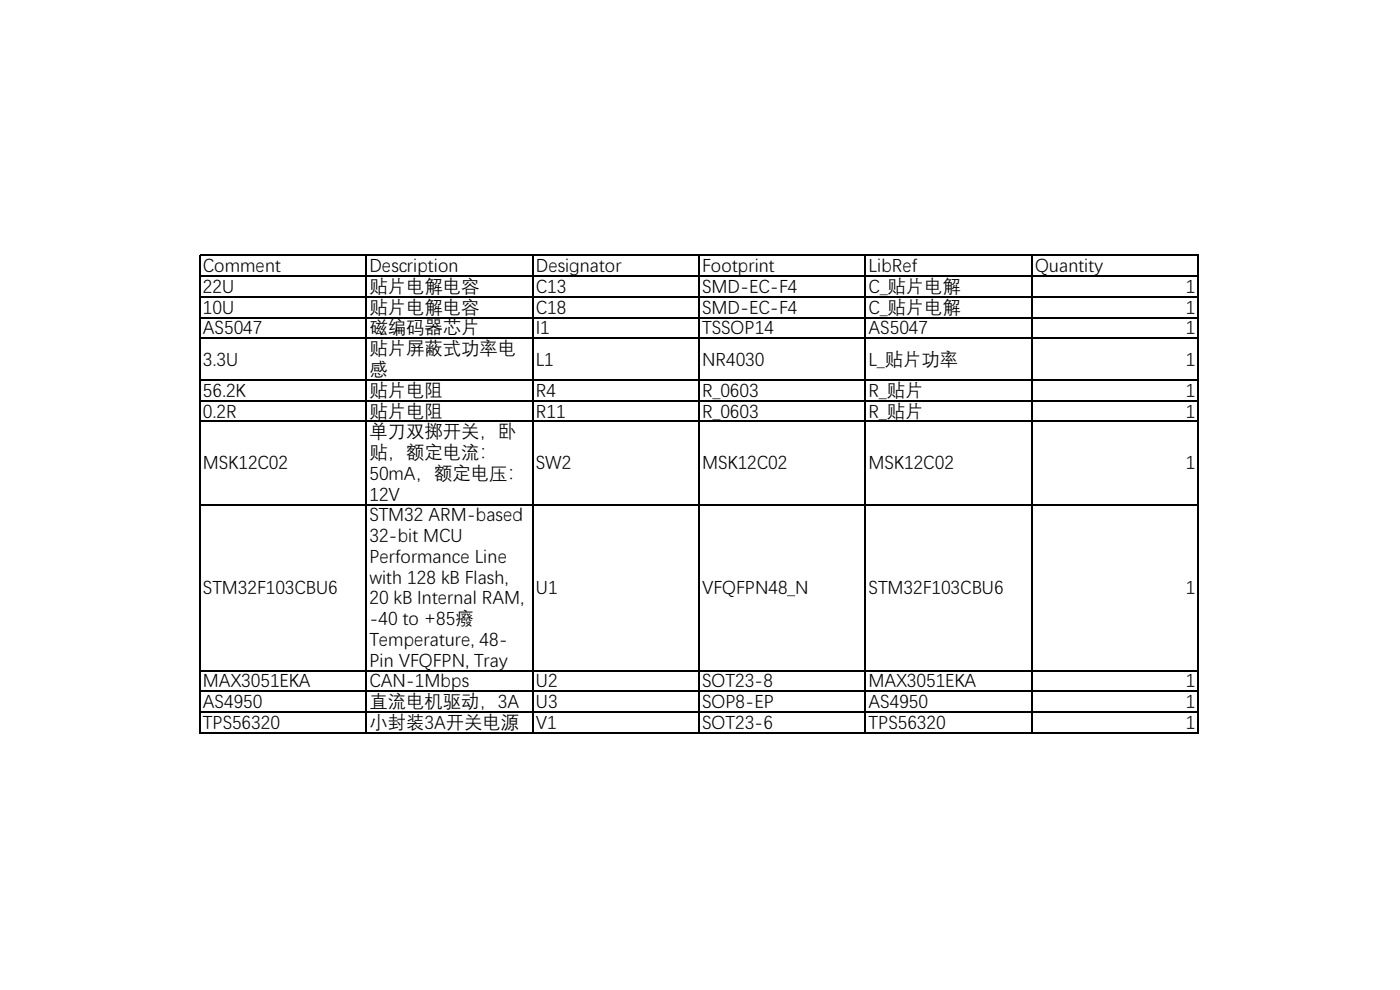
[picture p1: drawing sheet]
<svg xmlns="http://www.w3.org/2000/svg" width="297mm" height="210mm" viewBox="0 0 297 210" stroke-linecap="round" stroke-linejoin="round" font-family="sans-serif">
<defs><g id="words">
<g font-size="3.9">
<text x="43.1" y="57.5">Comment</text>
<text x="78.4" y="57.5">Description</text>
<text x="113.7" y="57.5">Designator</text>
<text x="149" y="57.5">Footprint</text>
<text x="184.3" y="57.5">LibRef</text>
<text x="219.6" y="57.5">Quantity</text>
<text x="43.1" y="61.9">22U</text>
<text x="78.4" y="61.9">贴片电解电容</text>
<text x="113.7" y="61.9">C13</text>
<text x="149" y="61.9">SMD-EC-F4</text>
<text x="184.3" y="61.9">C_贴片电解</text>
<text x="251.6" y="61.9">1</text>
<text x="43.1" y="66.3">10U</text>
<text x="43.1" y="70.7">AS5047</text>
<text x="78.4" y="66.3">贴片电解电容</text>
<text x="78.4" y="70.7">磁编码器芯片</text>
<text x="113.7" y="66.3">C18</text>
<text x="113.7" y="70.7">I1</text>
<text x="149" y="66.3">SMD-EC-F4</text>
<text x="149" y="70.7">TSSOP14</text>
<text x="184.3" y="66.3">C_贴片电解</text>
<text x="184.3" y="70.7">AS5047</text>
<text x="251.6" y="66.3">1</text>
<text x="251.6" y="70.7">1</text>
<text x="43.1" y="77.3">3.3U</text>
<text x="78.4" y="75.1">贴片屏蔽式功率电</text>
<text x="113.7" y="77.3">L1</text>
<text x="149" y="77.3">NR4030</text>
<text x="184.3" y="77.3">L_贴片功率</text>
<text x="251.6" y="77.3">1</text>
<text x="43.1" y="83.9">56.2K</text>
<text x="78.4" y="79.5">感</text>
<text x="78.4" y="83.9">贴片电阻</text>
<text x="113.7" y="83.9">R4</text>
<text x="149" y="83.9">R_0603</text>
<text x="184.3" y="83.9">R_贴片</text>
<text x="251.6" y="83.9">1</text>
<text x="43.1" y="88.4">0.2R</text>
<text x="78.4" y="88.4">贴片电阻</text>
<text x="113.7" y="88.4">R11</text>
<text x="149" y="88.4">R_0603</text>
<text x="184.3" y="88.4">R_贴片</text>
<text x="251.6" y="88.4">1</text>
<text x="78.4" y="92.8">单刀双掷开关，卧</text>
<text x="43.1" y="99.4">MSK12C02</text>
<text x="78.4" y="97.2">贴，额定电流：</text>
<text x="78.4" y="101.6">50mA，额定电压：</text>
<text x="113.7" y="99.4">SW2</text>
<text x="149" y="99.4">MSK12C02</text>
<text x="184.3" y="99.4">MSK12C02</text>
<text x="251.6" y="99.4">1</text>
<text x="78.4" y="106">12V</text>
<text x="78.4" y="110.4">STM32 ARM-based</text>
<text x="78.4" y="114.8">32-bit MCU</text>
<text x="78.4" y="119.2">Performance Line</text>
<text x="43.1" y="125.8">STM32F103CBU6</text>
<text x="78.4" y="123.6">with 128 kB Flash,</text>
<text x="113.7" y="125.8">U1</text>
<text x="149" y="125.8">VFQFPN48_N</text>
<text x="184.3" y="125.8">STM32F103CBU6</text>
<text x="251.6" y="125.8">1</text>
<text x="78.4" y="128">20 kB Internal RAM,</text>
<text x="78.4" y="132.4">-40 to +85癈</text>
<text x="78.4" y="136.8">Temperature, 48-</text>
<text x="78.4" y="141.2">Pin VFQFPN, Tray</text>
<text x="43.1" y="145.6">MAX3051EKA</text>
<text x="43.1" y="150">AS4950</text>
<text x="78.4" y="145.6">CAN-1Mbps</text>
<text x="78.4" y="150">直流电机驱动，3A</text>
<text x="113.7" y="145.6">U2</text>
<text x="113.7" y="150">U3</text>
<text x="149" y="145.6">SOT23-8</text>
<text x="149" y="150">SOP8-EP</text>
<text x="184.3" y="145.6">MAX3051EKA</text>
<text x="184.3" y="150">AS4950</text>
<text x="251.6" y="145.6">1</text>
<text x="251.6" y="150">1</text>
<text x="43.1" y="154.4">TPS56320</text>
<text x="78.4" y="154.4">小封装3A开关电源</text>
<text x="113.7" y="154.4">V1</text>
<text x="149" y="154.4">SOT23-6</text>
<text x="184.3" y="154.4">TPS56320</text>
<text x="251.6" y="154.4">1</text>
</g>
</g></defs>
<g fill="none" stroke="#000" stroke-width=".34">
<path d="M42.4 54v101.6M42.5 54.2h211.9M42.5 58.6h211.9M77.7 54.4v101.2M113 54.4v101.2M148.3 54.4v101.2M183.6 54.4v101.2M218.9 54.4v101.2M254.2 54.4v101.2M42.5 63h211.9M42.5 67.4h211.9M42.5 71.8h211.9"/>
<path d="M42.5 80.6h211.9M42.5 85h211.9M42.5 89.4h211.9M42.5 107h211.9M42.5 142.2h211.9M42.5 146.6h211.9M42.5 151h211.9M42.5 155.4h211.9"/>
</g>
<use href="#words"/>
</svg>
